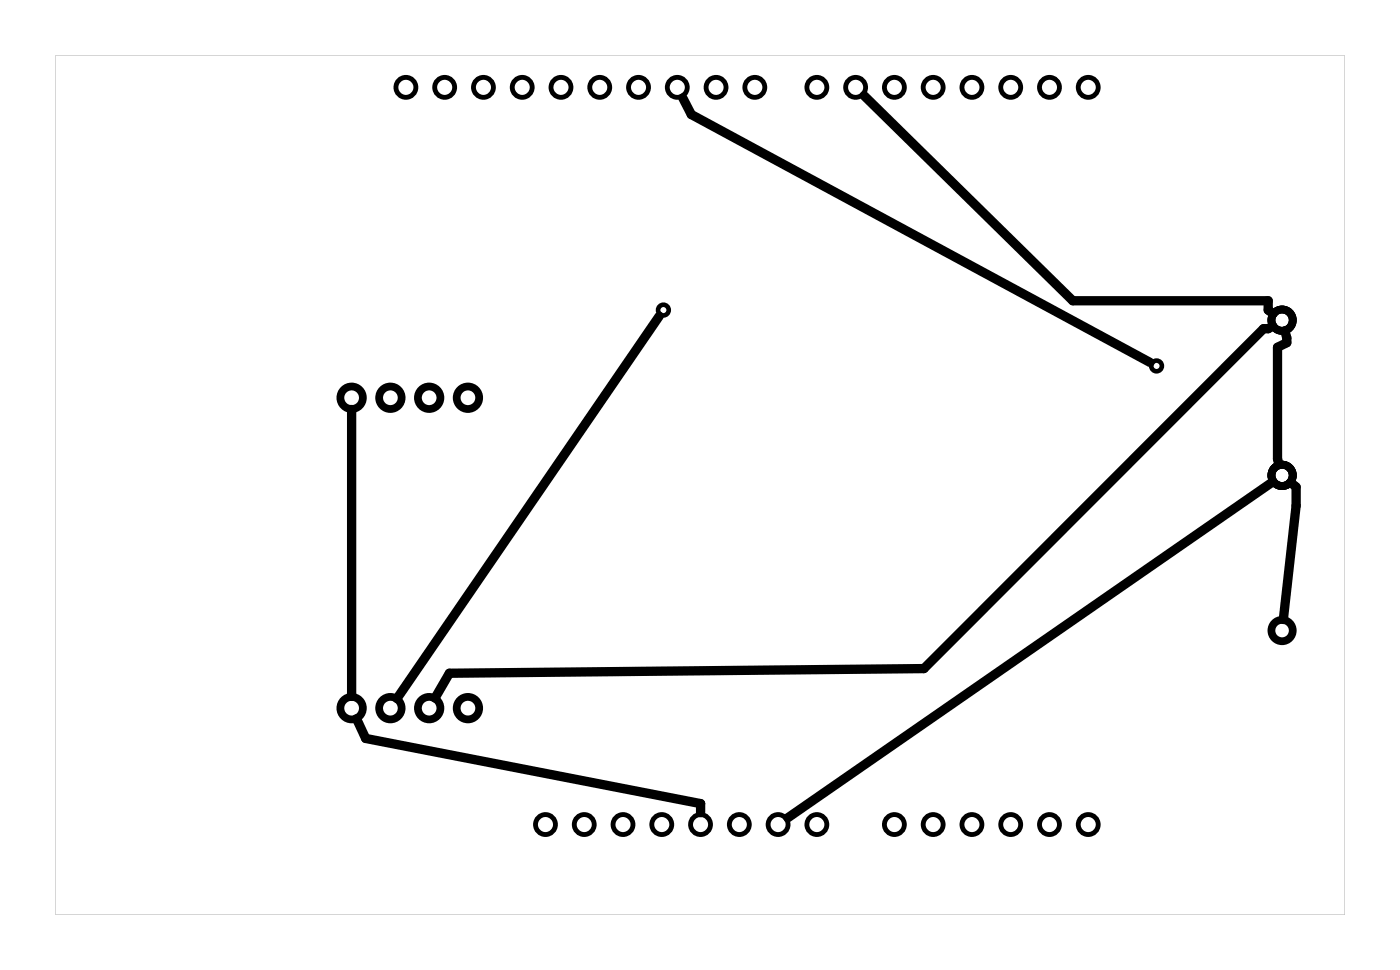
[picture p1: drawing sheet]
<svg xmlns="http://www.w3.org/2000/svg" width="92mm" height="63mm" viewBox="0 0 92 63" stroke-linecap="round" stroke-linejoin="round" font-family="sans-serif">
<path d="M3.6 3.6h84.5v56.3h-84.5zM3.6 3.6v56.3h84.5v-56.3z" fill="#000"/>
<g fill="none" stroke="#000" stroke-width=".32">
<circle cx="26.6" cy="5.7" r=".65"/>
<circle cx="29.1" cy="5.7" r=".65"/>
<circle cx="31.7" cy="5.7" r=".65"/>
<circle cx="34.2" cy="5.7" r=".65"/>
<circle cx="36.8" cy="5.7" r=".65"/>
<circle cx="39.3" cy="5.7" r=".65"/>
<circle cx="41.8" cy="5.7" r=".65"/>
<circle cx="44.4" cy="5.7" r=".65"/>
<circle cx="46.9" cy="5.7" r=".65"/>
<circle cx="49.5" cy="5.7" r=".65"/>
<circle cx="53.5" cy="5.7" r=".65"/>
<circle cx="56.1" cy="5.7" r=".65"/>
<circle cx="58.6" cy="5.7" r=".65"/>
<circle cx="61.1" cy="5.7" r=".65"/>
<circle cx="63.7" cy="5.7" r=".65"/>
<circle cx="66.2" cy="5.7" r=".65"/>
<circle cx="68.8" cy="5.7" r=".65"/>
<circle cx="71.3" cy="5.7" r=".65"/>
<circle cx="35.7" cy="54" r=".65"/>
<circle cx="38.3" cy="54" r=".65"/>
<circle cx="40.8" cy="54" r=".65"/>
<circle cx="43.4" cy="54" r=".65"/>
<circle cx="45.9" cy="54" r=".65"/>
<circle cx="48.4" cy="54" r=".65"/>
<circle cx="51" cy="54" r=".65"/>
<circle cx="53.5" cy="54" r=".65"/>
<circle cx="58.6" cy="54" r=".65"/>
<circle cx="61.1" cy="54" r=".65"/>
<circle cx="63.7" cy="54" r=".65"/>
<circle cx="66.2" cy="54" r=".65"/>
<circle cx="68.8" cy="54" r=".65"/>
<circle cx="71.3" cy="54" r=".65"/>
</g>
<g fill="none" stroke="#000" stroke-width=".51">
<circle cx="23" cy="26" r=".74"/>
<circle cx="25.6" cy="26" r=".74"/>
<circle cx="28.1" cy="26" r=".74"/>
<circle cx="30.7" cy="26" r=".74"/>
<circle cx="84" cy="31.1" r=".7"/>
<circle cx="84" cy="21" r=".7"/>
<circle cx="23" cy="46.4" r=".74"/>
<circle cx="25.6" cy="46.4" r=".74"/>
<circle cx="28.1" cy="46.4" r=".74"/>
<circle cx="30.7" cy="46.4" r=".74"/>
<circle cx="84" cy="41.3" r=".7"/>
</g>
<g fill="none" stroke="#000" stroke-width=".3">
<circle cx="43.5" cy="20.3" r=".35"/>
<circle cx="75.8" cy="24" r=".35"/>
</g>
<path d="M44.7 6.4l.6 1.1 30 16.2M56.6 6.3l13.7 13.4h12.8v.6l.3 .2M23 26.8v18.8M43.2 20.7l-17.2 25M83.4 21.3l-.3 .2h-.3l-22.3 22.3-31.1 .3-.9 1.6M83.4 31.5l-31.8 22M84.2 21.7l.1 .7-.6 .3v7.4l.1 .3M84.6 31.6l.3 .3v1.2l-.8 7.5M23.4 47.1l.6 1.2 21.9 4.3v.6" fill="none" stroke="#000" stroke-width=".61"/>
</svg>
